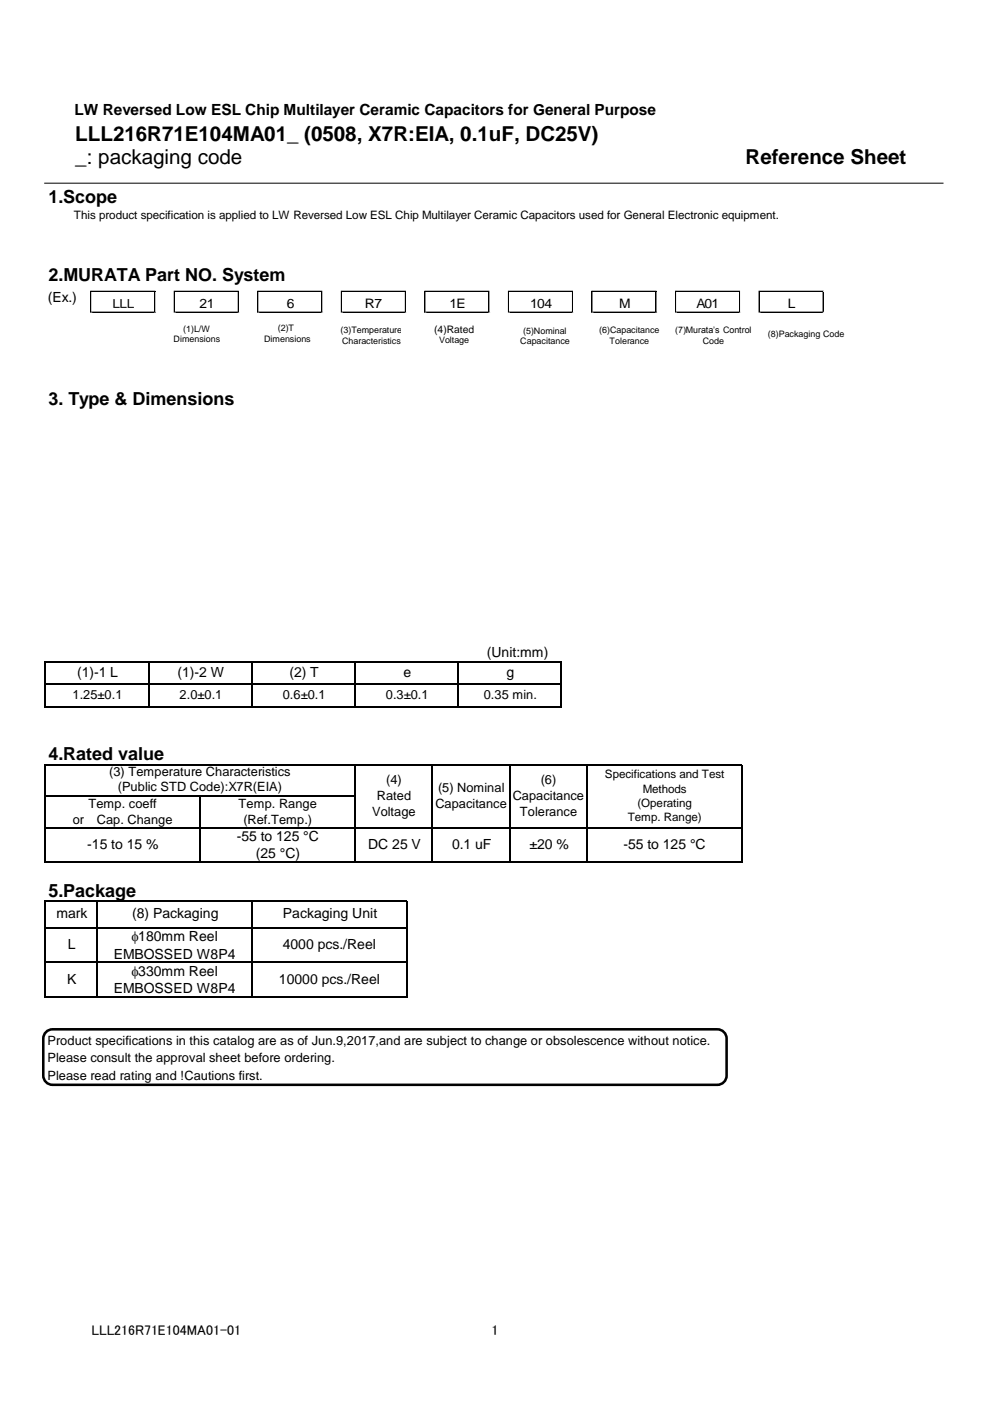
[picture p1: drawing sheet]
<svg xmlns="http://www.w3.org/2000/svg" width="210mm" height="297mm" viewBox="0 0 210 297" stroke-linecap="round" stroke-linejoin="round" font-family="sans-serif">
<defs><g id="words">
<g font-size="4.4">
<text x="16" y="29.8">LLL216R71E104MA01_ (0508, X7R:EIA, 0.1uF, DC25V)</text>
<text x="16" y="34.8">_: packaging code</text>
<text x="158" y="34.8">Reference Sheet</text>
</g>
<g font-size="3.8">
<text x="10.2" y="42.9">1.Scope</text>
<text x="10.2" y="59.5">2.MURATA Part NO. System</text>
<text x="10.2" y="85.7">3. Type &amp; Dimensions</text>
<text x="10.2" y="161.1">4.Rated value</text>
<text x="10.2" y="190.1">5.Package</text>
</g>
<text font-size="3.3" x="15.8" y="24.3">LW Reversed Low ESL Chip Multilayer Ceramic Capacitors for General Purpose</text>
<g font-size="3">
<text x="10.1" y="63.9">(Ex.)</text>
<text x="16.3" y="143.4">(1)-1 L</text>
<text x="37.6" y="143.4">(1)-2 W</text>
<text x="61.3" y="143.4">(2) T</text>
<text x="85.5" y="143.4">e</text>
<text x="103.1" y="139.3">(Unit:mm)</text>
<text x="107.3" y="143.4">g</text>
<text x="50.2" y="178.2">-55 to 125 °C</text>
<text x="78" y="179.9">DC 25 V</text>
<text x="95.8" y="179.9">0.1 uF</text>
<text x="112.2" y="179.9">±20 %</text>
<text x="18.5" y="180">-15 to 15 %</text>
<text x="54.2" y="181.9">(25 °C)</text>
<text x="132.1" y="180">-55 to 125 °C</text>
<text x="11.9" y="194.6">mark</text>
<text x="28" y="194.6">(8) Packaging</text>
<text x="60" y="194.6">Packaging Unit</text>
<text x="14.4" y="201.2">L</text>
<text x="24.1" y="203.2">EMBOSSED W8P4</text>
<text x="27.9" y="199.5">f180mm Reel</text>
<text x="59.9" y="201.2">4000 pcs./Reel</text>
<text x="14.2" y="208.5">K</text>
<text x="27.9" y="206.8">f330mm Reel</text>
<text x="59.1" y="208.6">10000 pcs./Reel</text>
<text x="24.1" y="210.6">EMBOSSED W8P4</text>
<text x="19.4" y="282.9">LLL216R71E104MA01-01</text>
<text x="104.1" y="282.9">1</text>
</g>
<g font-size="2.8">
<text x="23.8" y="65.3">LLL</text>
<text x="42.3" y="65.3">21</text>
<text x="60.7" y="65.3">6</text>
<text x="77.3" y="65.3">R7</text>
<text x="95.2" y="65.3">1E</text>
<text x="112.3" y="65.3">104</text>
<text x="131.2" y="65.3">M</text>
<text x="147.6" y="65.3">A01</text>
<text x="167" y="65.3">L</text>
</g>
<g font-size="2.7">
<text x="15.4" y="148.2">1.25±0.1</text>
<text x="38.1" y="148.2">2.0±0.1</text>
<text x="59.9" y="148.2">0.6±0.1</text>
<text x="81.8" y="148.2">0.3±0.1</text>
<text x="102.5" y="148.2">0.35 min.</text>
<text x="23.2" y="164.4">(3) Temperature Characteristics</text>
<text x="25" y="167.7">(Public STD Code):X7R(EIA)</text>
<text x="81.8" y="166.2">(4)</text>
<text x="92.8" y="167.9">(5) Nominal</text>
<text x="114.6" y="166.2">(6)</text>
<text x="18.8" y="171.3">Temp. coeff</text>
<text x="50.6" y="171.3">Temp. Range</text>
<text x="78.8" y="172.9">Voltage</text>
<text x="79.9" y="169.6">Rated</text>
<text x="92.3" y="171.3">Capacitance</text>
<text x="108.6" y="169.6">Capacitance</text>
<text x="110.2" y="172.9">Tolerance</text>
<text x="15.4" y="174.6">or</text>
<text x="20.5" y="174.6">Cap. Change</text>
<text x="51.6" y="174.6">(Ref.Temp.)</text>
<text x="10.1" y="221.4">Product specifications in this catalog are as of Jun.9,2017,and are subject to change or obsolescence without notice.</text>
<text x="10.1" y="225.1">Please consult the approval sheet before ordering.</text>
<text x="10.1" y="228.8">Please read rating and !Cautions first.</text>
</g>
<g font-size="2.5">
<text x="15.7" y="46.4">This product specification is applied to LW Reversed Low ESL Chip Multilayer Ceramic Capacitors used for General Electronic equipment.</text>
<text x="128.2" y="165">Specifications and Test</text>
<text x="135.1" y="171.1">(Operating</text>
<text x="136.2" y="168">Methods</text>
<text x="133" y="174.1">Temp. Range)</text>
</g>
<text font-size="2.2" x="92" y="70.5">(4)Rated</text>
<g font-size="1.9">
<text x="38.8" y="70.4">(1)L/W</text>
<text x="58.9" y="70.2">(2)T</text>
<text x="72.2" y="70.6">(3)Temperature</text>
<text x="110.9" y="70.7">(5)Nominal</text>
<text x="127" y="70.6">(6)Capacitance</text>
<text x="143.1" y="70.6">(7)Murata’s Control</text>
<text x="162.7" y="71.5">(8)Packaging Code</text>
<text x="36.8" y="72.5">Dimensions</text>
<text x="55.9" y="72.4">Dimensions</text>
<text x="72.5" y="72.8">Characteristics</text>
<text x="93" y="72.8">Voltage</text>
<text x="110.2" y="72.9">Capacitance</text>
<text x="129.2" y="72.8">Tolerance</text>
<text x="148.9" y="72.8">Code</text>
</g>
</g></defs>
<g fill="none" stroke="#000" stroke-width=".25">
<path d="M9.5 140.1v9.9M9.7 140.3h109.4M9.7 144.9h109.4M9.7 149.9h109.4M31.5 140.4v9.6M53.4 140.4v9.6M75.2 140.4v9.6M97.1 140.4v9.6M118.9 140.4v9.6M9.5 162v20.9M9.7 162.1h147.6M9.7 168.8h65.7"/>
<path d="M9.7 175.4h147.6M42.5 168.9v14M75.2 162.2v20.7M91.6 162.2v20.7M108 162.2v20.7M124.4 162.2v20.7M157.2 162.2v20.7M9.5 190.8v20.7M9.7 182.8h147.6M9.7 190.9h76.6M9.7 196.6h76.6M20.6 191v20.5"/>
<path d="M53.4 191v20.5M86.2 191v20.5M9.7 204h76.6M9.7 211.4h76.6"/>
</g>
<path d="M9.4 38.8h190.5" fill="none" stroke="#000" stroke-width=".21"/>
<g fill="#fff">
<path d="M32.9 67h17.7v7.5h-17.7z" fill-rule="evenodd"/>
<path d="M49.6 67h20.9v7.3h-20.9z" fill-rule="evenodd"/>
<path d="M68.6 67.3h20.2v7.4h-20.2z" fill-rule="evenodd"/>
<path d="M85 67.3h22.4v7h-22.4z" fill-rule="evenodd"/>
<path d="M104.8 67h21.3v8.2h-21.3z" fill-rule="evenodd"/>
<path d="M141.9 67.2h18.5v7.6h-18.5z" fill-rule="evenodd"/>
</g>
<path d="M9.7 218.7l.9-.5h.5h140.9a1.96 1.96 0 0 1 2 1.9v7.9a1.96 1.96 0 0 1-2 1.9h-140.9a1.96 1.96 0 0 1-1.9-1.9v-7.9v-.5z" fill="none" stroke="#000" stroke-width=".54"/>
<path d="M19.3 61.8h155.2v4.4h-155.2z" fill-rule="evenodd" fill="#fff"/>
<g fill="none" stroke="#000" stroke-width=".21">
<path d="M19.2 61.6v4.6M19.3 61.7h13.6M19.3 66.1h13.6M32.8 61.8v4.4M36.9 61.6v4.6M37 61.7h13.6M37 66.1h13.6M50.5 61.8v4.4M54.6 61.6v4.6M54.7 61.7h13.6M54.7 66.1h13.6M68.2 61.8v4.4"/>
<path d="M72.3 61.6v4.6M72.4 61.7h13.6M72.4 66.1h13.6M85.9 61.8v4.4M90 61.6v4.6M90.1 61.7h13.6M90.1 66.1h13.6M103.6 61.8v4.4M107.7 61.6v4.6M107.8 61.7h13.6M107.8 66.1h13.6M121.3 61.8v4.4"/>
<path d="M125.4 61.6v4.6M125.5 61.7h13.6M125.5 66.1h13.6M139 61.8v4.4M143.1 61.6v4.6M143.2 61.7h13.6M143.2 66.1h13.6M156.7 61.8v4.4M160.8 61.6v4.6M160.9 61.7h13.6M160.9 66.1h13.6M174.4 61.8v4.4"/>
</g>
<g fill="#d4d4d4">
<path d="M174.5 61.6v.2z" fill-rule="evenodd"/>
<path d="M174.5 66.1v.1z" fill-rule="evenodd"/>
</g>
<use href="#words"/>
</svg>
